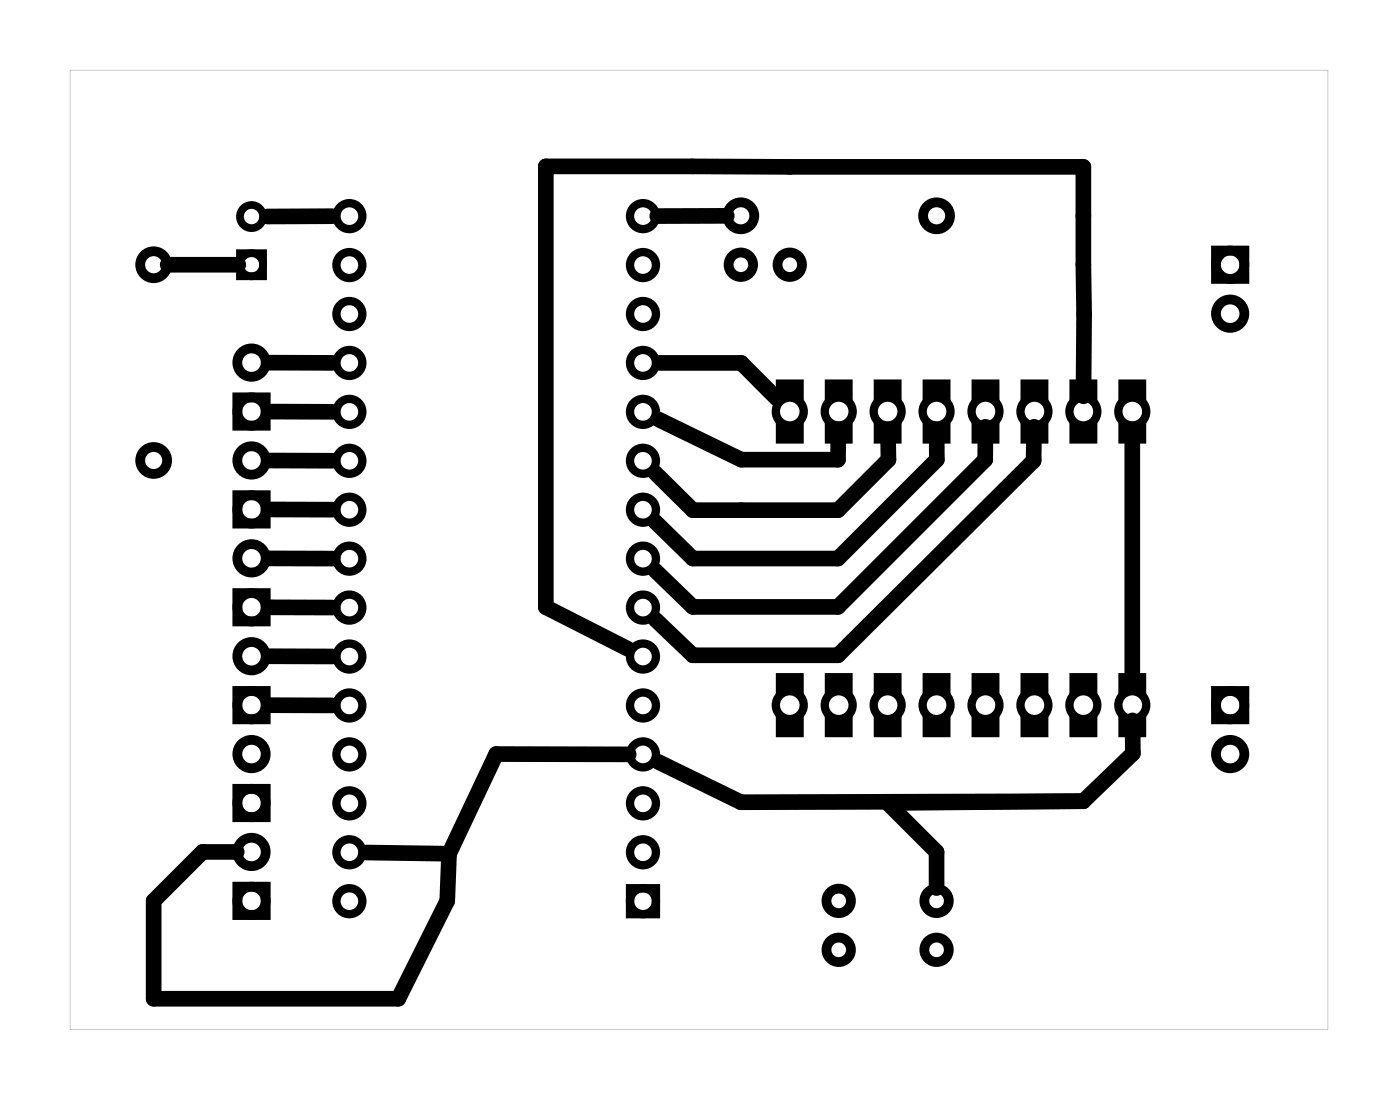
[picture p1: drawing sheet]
<svg xmlns="http://www.w3.org/2000/svg" width="73mm" height="57mm" viewBox="0 0 73 57" stroke-linecap="round" stroke-linejoin="round" font-family="sans-serif">
<g fill="#000">
<path d="M3.6 3.6h65.3v49.8h-65.3zM3.6 3.6v49.8h65.3v-49.8z"/>
<path d="M40.3 34.9h1.4v3.4h-1.4zM40.3 36.6a.72 .72 0 0 0 1.4 0 .72 .72 0 0 0-1.4 0z"/>
<path d="M40.3 19.7h1.4v3.3h-1.4zM40.3 21.4a.72 .72 0 0 0 1.4 0 .72 .72 0 0 0-1.4 0z"/>
<path d="M42.8 34.9h1.5v3.4h-1.5zM42.8 36.6a.75 .75 0 0 0 1.5 0 .75 .75 0 0 0-1.5 0z"/>
<path d="M42.8 19.7h1.5v3.3h-1.5zM42.8 21.4a.75 .75 0 0 0 1.5 0 .75 .75 0 0 0-1.5 0z"/>
<path d="M45.4 34.9h1.4v3.4h-1.4zM45.4 36.6a.72 .72 0 0 0 1.4 0 .72 .72 0 0 0-1.4 0z"/>
<path d="M45.4 19.7h1.4v3.3h-1.4zM45.4 21.4a.72 .72 0 0 0 1.4 0 .72 .72 0 0 0-1.4 0z"/>
<path d="M47.9 34.9h1.4v3.4h-1.4zM47.9 36.6a.72 .72 0 0 0 1.4 0 .72 .72 0 0 0-1.4 0z"/>
<path d="M47.9 19.7h1.4v3.3h-1.4zM47.9 21.4a.72 .72 0 0 0 1.4 0 .72 .72 0 0 0-1.4 0z"/>
<path d="M50.4 34.9h1.5v3.4h-1.5zM50.4 36.6a.75 .75 0 0 0 1.5 0 .75 .75 0 0 0-1.5 0z"/>
<path d="M50.4 19.7h1.5v3.3h-1.5zM50.4 21.4a.75 .75 0 0 0 1.5 0 .75 .75 0 0 0-1.5 0z"/>
<path d="M53 34.9h1.4v3.4h-1.4zM53 36.6a.72 .72 0 0 0 1.4 0 .72 .72 0 0 0-1.4 0z"/>
<path d="M53 19.7h1.4v3.3h-1.4zM53 21.4a.72 .72 0 0 0 1.4 0 .72 .72 0 0 0-1.4 0z"/>
<path d="M55.5 34.9h1.5v3.4h-1.5zM55.5 36.6a.75 .75 0 0 0 1.5 0 .75 .75 0 0 0-1.5 0z"/>
<path d="M55.5 19.7h1.5v3.3h-1.5zM55.5 21.4a.75 .75 0 0 0 1.5 0 .75 .75 0 0 0-1.5 0z"/>
<path d="M58.1 34.9h1.4v3.4h-1.4zM58.1 36.6a.72 .72 0 0 0 1.4 0 .72 .72 0 0 0-1.4 0z"/>
<path d="M58.1 19.7h1.4v3.3h-1.4zM58.1 21.4a.72 .72 0 0 0 1.4 0 .72 .72 0 0 0-1.4 0z"/>
</g>
<g fill="none" stroke="#000" stroke-width=".43">
<path d="M32.7 46.1h1.3v1.4h-1.3z"/>
<circle cx="18.1" cy="11.2" r=".67"/>
<circle cx="18.1" cy="13.8" r=".67"/>
<circle cx="18.1" cy="16.3" r=".67"/>
<circle cx="18.1" cy="18.8" r=".67"/>
<circle cx="33.4" cy="13.8" r=".67"/>
<circle cx="33.4" cy="11.2" r=".67"/>
<circle cx="33.4" cy="16.3" r=".67"/>
<circle cx="33.4" cy="18.8" r=".67"/>
<circle cx="18.1" cy="39.2" r=".67"/>
<circle cx="18.1" cy="31.5" r=".67"/>
<circle cx="18.1" cy="36.6" r=".67"/>
<circle cx="18.1" cy="34.1" r=".67"/>
<circle cx="18.1" cy="29" r=".67"/>
<circle cx="18.1" cy="21.4" r=".67"/>
<circle cx="18.1" cy="23.9" r=".67"/>
<circle cx="18.1" cy="26.5" r=".67"/>
<circle cx="33.4" cy="34.1" r=".67"/>
<circle cx="33.4" cy="31.5" r=".67"/>
<circle cx="33.4" cy="39.2" r=".67"/>
<circle cx="33.4" cy="36.6" r=".67"/>
<circle cx="33.4" cy="29" r=".67"/>
<circle cx="33.4" cy="23.9" r=".67"/>
<circle cx="33.4" cy="21.4" r=".67"/>
<circle cx="33.4" cy="26.5" r=".67"/>
<circle cx="41" cy="21.4" r=".72"/>
<circle cx="41" cy="36.6" r=".72"/>
<circle cx="43.5" cy="21.4" r=".72"/>
<circle cx="43.5" cy="36.6" r=".72"/>
<circle cx="46.1" cy="21.4" r=".72"/>
<circle cx="46.1" cy="36.6" r=".72"/>
<circle cx="48.6" cy="21.4" r=".72"/>
<circle cx="48.6" cy="36.6" r=".72"/>
<circle cx="51.2" cy="21.4" r=".72"/>
<circle cx="51.2" cy="36.6" r=".72"/>
<circle cx="53.7" cy="21.4" r=".72"/>
<circle cx="53.7" cy="36.6" r=".72"/>
<circle cx="56.2" cy="21.4" r=".72"/>
<circle cx="56.2" cy="36.6" r=".72"/>
<circle cx="58.8" cy="21.4" r=".72"/>
<circle cx="58.8" cy="36.6" r=".72"/>
<circle cx="18.1" cy="44.2" r=".67"/>
<circle cx="18.1" cy="41.7" r=".67"/>
<circle cx="18.1" cy="46.8" r=".67"/>
<circle cx="33.4" cy="44.2" r=".67"/>
<circle cx="33.4" cy="41.7" r=".67"/>
<circle cx="33.4" cy="46.8" r=".67"/>
</g>
<g fill="none" stroke="#000" stroke-width=".51">
<path d="M63.1 13h1.5v1.5h-1.5zM12.3 20.6h1.5v1.5h-1.5zM12.3 25.7h1.5v1.5h-1.5zM12.3 30.8h1.5v1.5h-1.5zM12.3 35.9h1.5v1.4h-1.5zM63.1 35.9h1.5v1.4h-1.5zM12.3 40.9h1.5v1.5h-1.5zM12.3 46h1.5v1.5h-1.5z"/>
<circle cx="8" cy="13.7" r=".7"/>
<circle cx="13.1" cy="18.8" r=".74"/>
<circle cx="38.5" cy="11.2" r=".7"/>
<circle cx="38.5" cy="13.7" r=".64"/>
<circle cx="41" cy="13.7" r=".64"/>
<circle cx="48.6" cy="11.2" r=".7"/>
<circle cx="63.9" cy="16.3" r=".74"/>
<circle cx="63.9" cy="13.7" r=".74"/>
<circle cx="8" cy="23.9" r=".7"/>
<circle cx="13.1" cy="31.5" r=".74"/>
<circle cx="13.1" cy="26.4" r=".74"/>
<circle cx="13.1" cy="21.4" r=".74"/>
<circle cx="13.1" cy="36.6" r=".74"/>
<circle cx="13.1" cy="34.1" r=".74"/>
<circle cx="13.1" cy="29" r=".74"/>
<circle cx="13.1" cy="23.9" r=".74"/>
<circle cx="13.1" cy="39.1" r=".74"/>
<circle cx="63.9" cy="39.1" r=".74"/>
<circle cx="63.9" cy="36.6" r=".74"/>
<circle cx="13.1" cy="46.8" r=".74"/>
<circle cx="13.1" cy="41.7" r=".74"/>
<circle cx="13.1" cy="44.2" r=".74"/>
<circle cx="43.5" cy="46.8" r=".64"/>
<circle cx="43.5" cy="49.3" r=".64"/>
<circle cx="48.6" cy="49.3" r=".64"/>
<circle cx="48.6" cy="46.8" r=".64"/>
</g>
<g fill="none" stroke="#000" stroke-width=".4">
<path d="M12.5 13.1h1.2v1.2h-1.2z"/>
<circle cx="13.1" cy="13.7" r=".6"/>
<circle cx="13.1" cy="11.2" r=".6"/>
</g>
<g fill="none" stroke="#000" stroke-width=".81">
<path d="M8.7 13.7h3.7M14 18.8h3.3M17.3 11.2h-3.4M34.3 18.8h4.2l1.8 1.9M37.7 11.2h-3.6M14 21.4h3.3M14 23.9h3.3M14 26.4l3.3 .1M14 29h3.3M14 31.5h3.3M14 34.1h3.3M14 36.6h3.3"/>
<path d="M32.6 39.2l-6.8-.1-2.5 5.2M34.2 39.5l4.3 2.1h17.7M34.2 21.8l4.3 2.1h5v-1.6M46.1 22.3v1.6l-2.6 2.6h-7.5l-2-2M48.6 22.3v1.6l-5.1 5.1h-7.5l-2-1.9M51.2 22.2l-.1 1.7-7.6 7.6h-7.5l-2-1.9M53.7 22.2l-.1 1.7-10.1 10.1h-7.5l-2-1.9M56.2 20.6v-11.9l-27.9-.1v22.9l4.3 2.2M58.8 22.3v13.4M58.8 37.4v1.7l-2.6 2.5M12.3 44.2h-1.8l-2.5 2.6v5h12.7l2.5-5 .1-2.5M19 44.3h4.3"/>
<path d="M56.2 41.6l-10.1 .1 2.5 2.5v1.9"/>
</g>
</svg>
